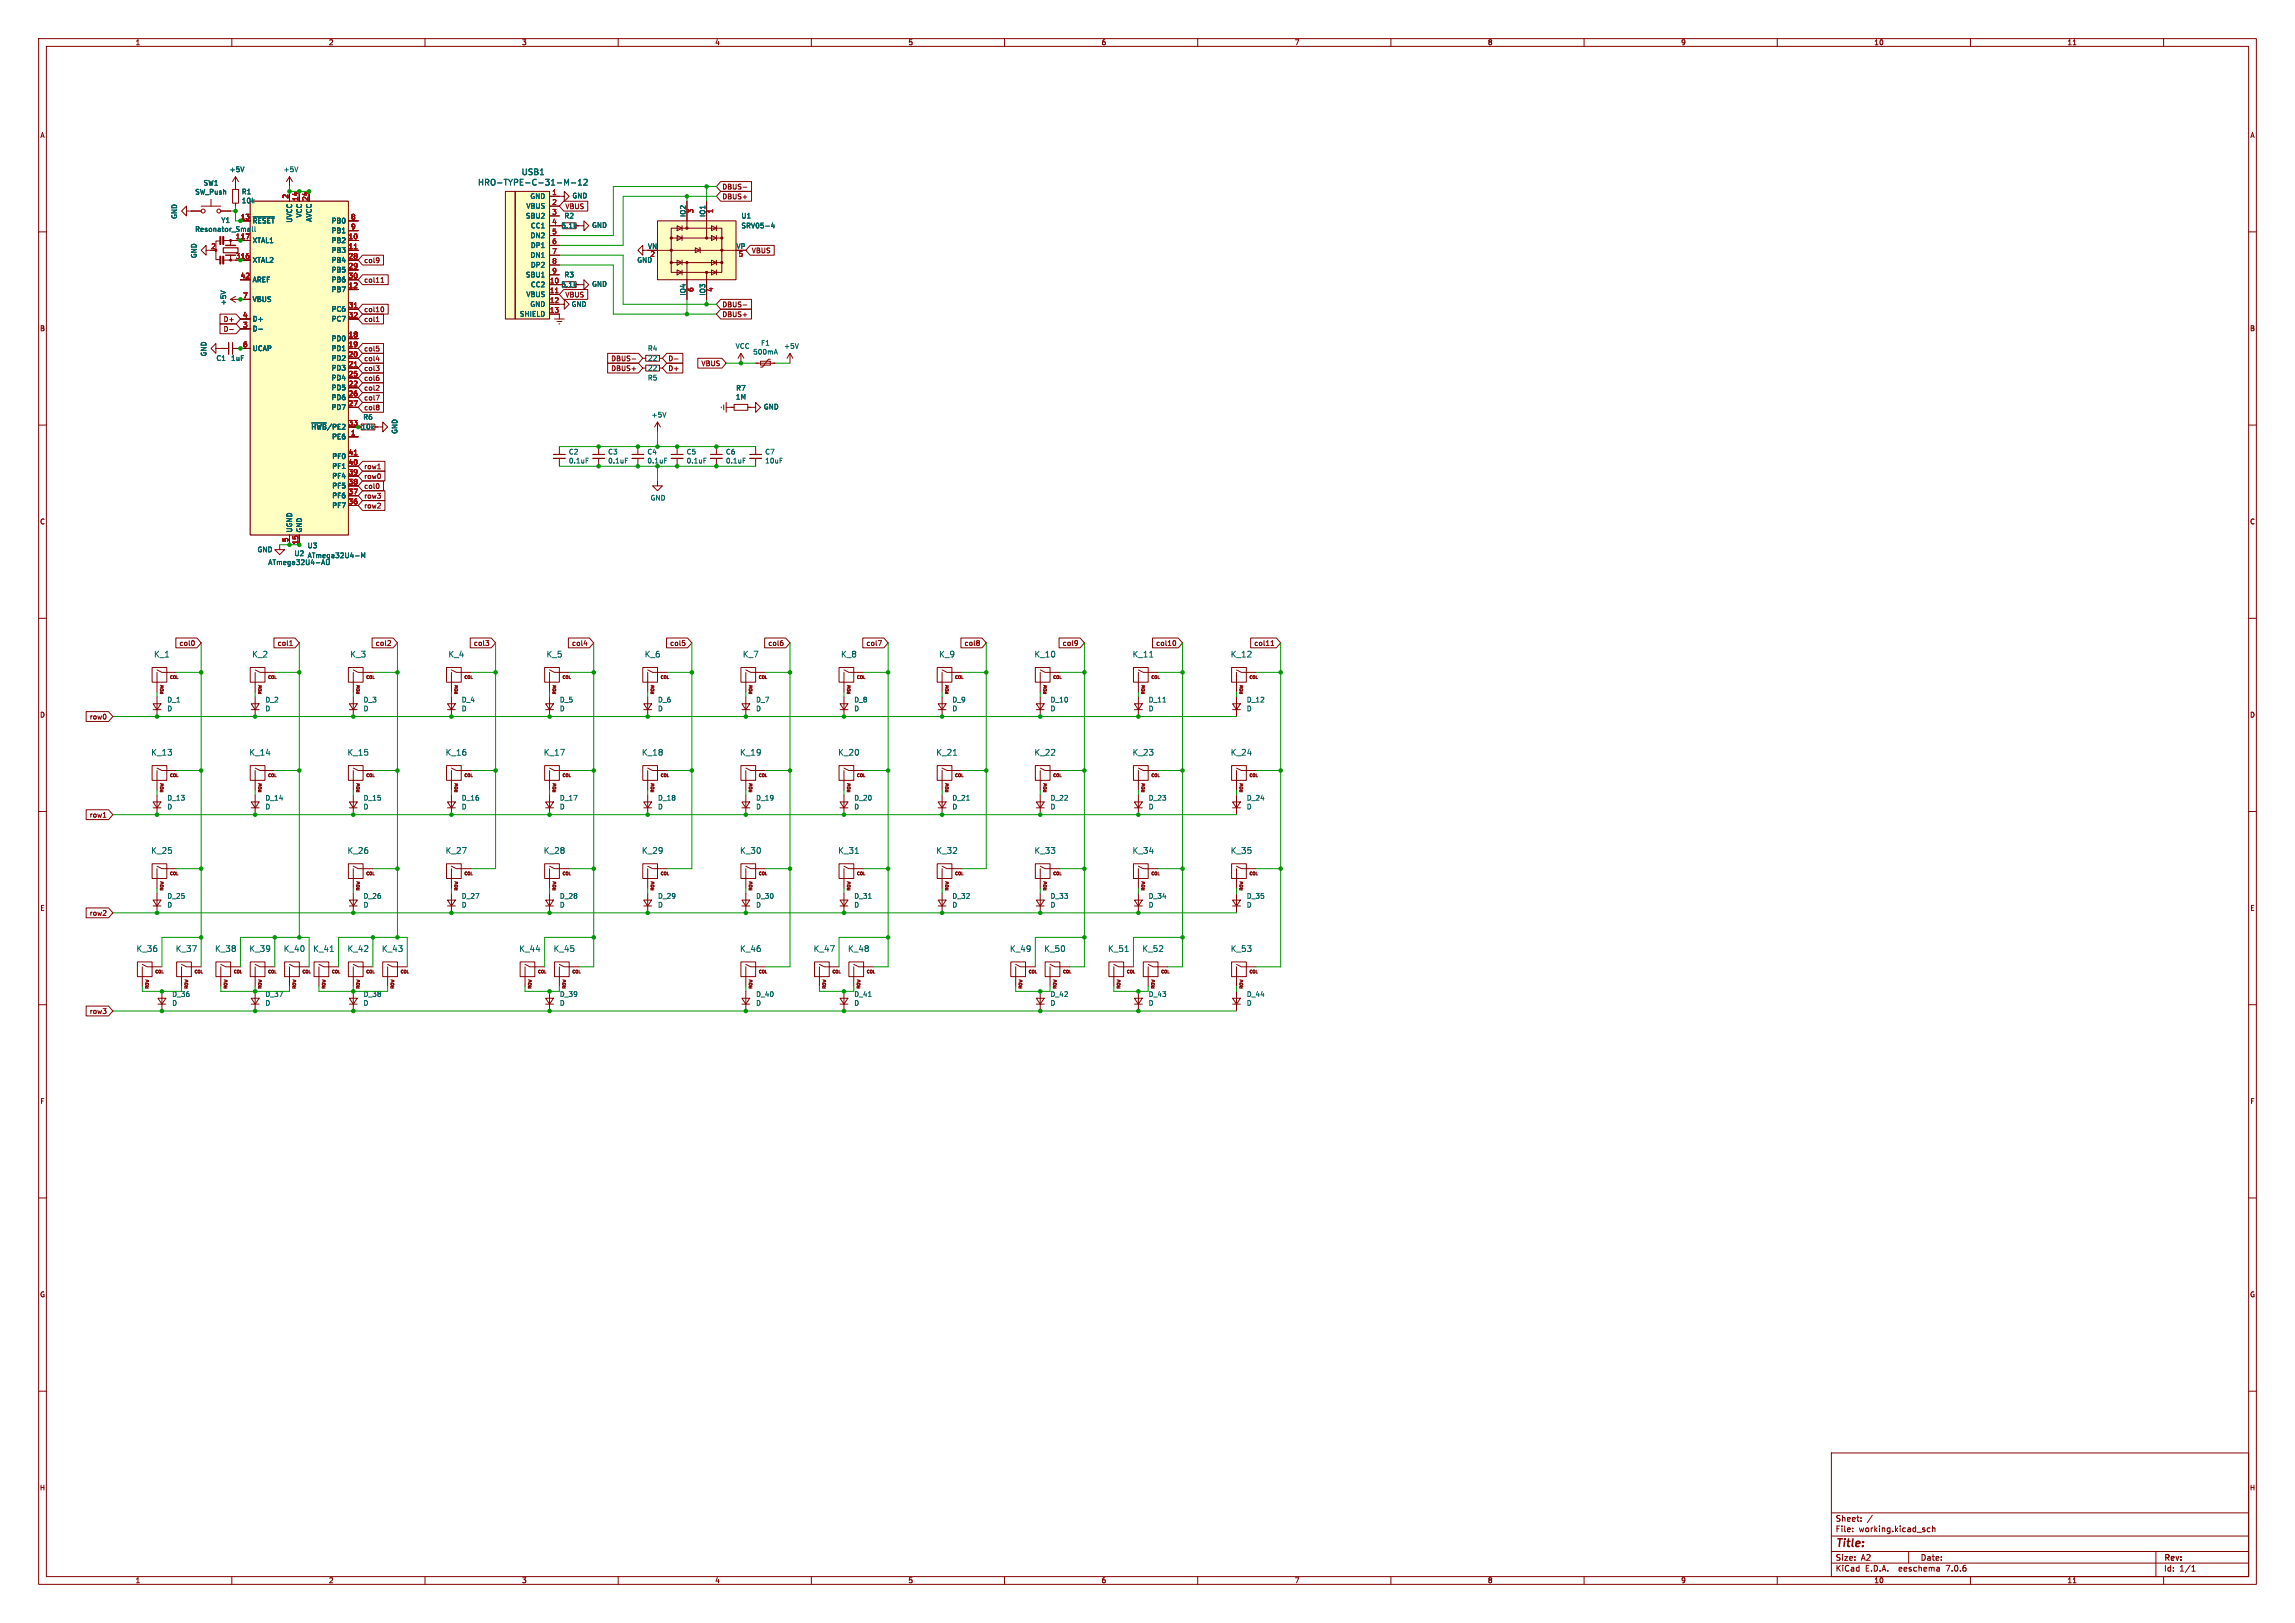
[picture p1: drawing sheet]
<svg xmlns="http://www.w3.org/2000/svg" width="594mm" height="420mm" viewBox="0 0 594 420" stroke-linecap="round" stroke-linejoin="round" font-family="sans-serif">
<defs><g id="words">
<text font-size="2.8" fill="#840000" x="475" y="400.9">Title:</text>
<g font-size="2.1" fill="#006464">
<text x="134.9" y="45.5">USB1</text>
<text x="123.6" y="48.2">HRO-TYPE-C-31-M-12</text>
<text x="39.8" y="170.3">K_1</text>
<text x="65.2" y="170.3">K_2</text>
<text x="90.6" y="170.3">K_3</text>
<text x="116" y="170.3">K_4</text>
<text x="141.4" y="170.3">K_5</text>
<text x="166.8" y="170.3">K_6</text>
<text x="192.2" y="170.3">K_7</text>
<text x="217.6" y="170.3">K_8</text>
<text x="243" y="170.3">K_9</text>
<text x="267.6" y="170.3">K_10</text>
<text x="293" y="170.3">K_11</text>
<text x="318.4" y="170.3">K_12</text>
<text x="39" y="195.7">K_13</text>
<text x="64.4" y="195.7">K_14</text>
<text x="89.8" y="195.7">K_15</text>
<text x="115.2" y="195.7">K_16</text>
<text x="140.6" y="195.7">K_17</text>
<text x="166" y="195.7">K_18</text>
<text x="191.4" y="195.7">K_19</text>
<text x="216.8" y="195.7">K_20</text>
<text x="242.2" y="195.7">K_21</text>
<text x="267.6" y="195.7">K_22</text>
<text x="293" y="195.7">K_23</text>
<text x="318.4" y="195.7">K_24</text>
<text x="39" y="221.1">K_25</text>
<text x="89.8" y="221.1">K_26</text>
<text x="115.2" y="221.1">K_27</text>
<text x="140.6" y="221.1">K_28</text>
<text x="166" y="221.1">K_29</text>
<text x="191.4" y="221.1">K_30</text>
<text x="216.8" y="221.1">K_31</text>
<text x="242.2" y="221.1">K_32</text>
<text x="267.6" y="221.1">K_33</text>
<text x="293" y="221.1">K_34</text>
<text x="318.4" y="221.1">K_35</text>
<text x="35.2" y="246.5">K_36</text>
<text x="45.4" y="246.5">K_37</text>
<text x="55.5" y="246.5">K_38</text>
<text x="64.4" y="246.5">K_39</text>
<text x="73.3" y="246.5">K_40</text>
<text x="80.9" y="246.5">K_41</text>
<text x="89.8" y="246.5">K_42</text>
<text x="98.7" y="246.5">K_43</text>
<text x="134.3" y="246.5">K_44</text>
<text x="143.2" y="246.5">K_45</text>
<text x="191.4" y="246.5">K_46</text>
<text x="210.5" y="246.5">K_47</text>
<text x="219.4" y="246.5">K_48</text>
<text x="261.3" y="246.5">K_49</text>
<text x="270.2" y="246.5">K_50</text>
<text x="286.7" y="246.5">K_51</text>
<text x="295.6" y="246.5">K_52</text>
<text x="318.4" y="246.5">K_53</text>
</g>
<g font-size="2.1" fill="#840000">
<text x="475" y="394">Sheet:</text>
<text x="475" y="396.7">File:</text>
<text x="481.1" y="396.7">working.kicad_sch</text>
<text x="475" y="406.9">KiCad</text>
<text x="475" y="404.1">Size:</text>
<text x="481.7" y="404.1">A2</text>
<text x="482.7" y="406.9">E.D.A.</text>
<text x="491.6" y="406.9">eeschema</text>
<text x="497" y="404.1">Date:</text>
<text x="504" y="406.9">7.0.6</text>
<text x="560" y="404.3">Rev:</text>
<text x="560" y="406.9">Id:</text>
<text x="564.1" y="406.9">1/1</text>
</g>
<g font-size="1.8" fill="#840000">
<text x="35" y="11.9">1</text>
<text x="85" y="11.9">2</text>
<text x="135" y="11.9">3</text>
<text x="185" y="11.9">4</text>
<text x="235" y="11.9">5</text>
<text x="285" y="11.9">6</text>
<text x="335" y="11.9">7</text>
<text x="385" y="11.9">8</text>
<text x="435" y="11.9">9</text>
<text x="485" y="11.9">10</text>
<text x="535" y="11.9">11</text>
<text x="10.3" y="35.9">A</text>
<text x="582.3" y="35.9">A</text>
<text x="186.8" y="49.2">DBUS-</text>
<text x="186.8" y="51.8">DBUS+</text>
<text x="145.2" y="59.3">5.1k</text>
<text x="146.2" y="54.3">VBUS</text>
<text x="194.5" y="65.7">VBUS</text>
<text x="94.1" y="68.3">col9</text>
<text x="94.1" y="73.3">col11</text>
<text x="145.2" y="74.5">5.1k</text>
<text x="146.2" y="77.2">VBUS</text>
<text x="57.8" y="83.5">D+</text>
<text x="94.1" y="83.5">col1</text>
<text x="94.1" y="81">col10</text>
<text x="186.8" y="82.2">DBUS+</text>
<text x="186.8" y="79.7">DBUS-</text>
<text x="10.3" y="85.9">B</text>
<text x="57.8" y="86">D-</text>
<text x="582.3" y="85.9">B</text>
<text x="94.1" y="91.1">col5</text>
<text x="94.1" y="93.7">col4</text>
<text x="158.1" y="93.7">DBUS-</text>
<text x="172.9" y="93.7">D-</text>
<text x="181.4" y="94.9">VBUS</text>
<text x="94.1" y="96.2">col3</text>
<text x="94.1" y="98.7">col6</text>
<text x="94.1" y="101.3">col2</text>
<text x="158.1" y="96.2">DBUS+</text>
<text x="172.9" y="96.2">D+</text>
<text x="94.1" y="106.4">col8</text>
<text x="94.1" y="103.8">col7</text>
<text x="94.1" y="124.1">row0</text>
<text x="94.1" y="121.6">row1</text>
<text x="94.1" y="131.8">row2</text>
<text x="94.1" y="129.2">row3</text>
<text x="94.1" y="126.7">col0</text>
<text x="10.3" y="135.9">C</text>
<text x="582.3" y="135.9">C</text>
<text x="46.3" y="167.3">col0</text>
<text x="71.7" y="167.3">col1</text>
<text x="97.1" y="167.3">col2</text>
<text x="122.5" y="167.3">col3</text>
<text x="147.9" y="167.3">col4</text>
<text x="173.3" y="167.3">col5</text>
<text x="198.7" y="167.3">col6</text>
<text x="224.1" y="167.3">col7</text>
<text x="249.5" y="167.3">col8</text>
<text x="274.9" y="167.3">col9</text>
<text x="299.1" y="167.3">col10</text>
<text x="324.5" y="167.3">col11</text>
<text x="10.3" y="185.9">D</text>
<text x="582.3" y="185.9">D</text>
<text x="23.1" y="186.4">row0</text>
<text x="23.1" y="211.8">row1</text>
<text x="10.3" y="235.9">E</text>
<text x="23.1" y="237.2">row2</text>
<text x="582.3" y="235.9">E</text>
<text x="23.1" y="262.6">row3</text>
<text x="10.3" y="285.9">F</text>
<text x="582.3" y="285.9">F</text>
<text x="10.3" y="335.9">G</text>
<text x="582.3" y="335.9">G</text>
<text x="10.2" y="385.9">H</text>
<text x="582.2" y="385.9">H</text>
<text x="35" y="409.9">1</text>
<text x="85" y="409.9">2</text>
<text x="135" y="409.9">3</text>
<text x="185" y="409.9">4</text>
<text x="235" y="409.9">5</text>
<text x="285" y="409.9">6</text>
<text x="335" y="409.9">7</text>
<text x="385" y="409.9">8</text>
<text x="435" y="409.9">9</text>
<text x="485" y="409.9">10</text>
<text x="535" y="409.9">11</text>
</g>
<g font-size="1.8" fill="#006464">
<text x="59.3" y="44.7">+5V</text>
<text x="73.3" y="44.7">+5V</text>
<text x="50.4" y="50.5">SW_Push</text>
<text x="52.6" y="48.2">SW1</text>
<text x="62.5" y="50.5">R1</text>
<text x="62.5" y="52.8">10k</text>
<text x="137.2" y="51.7">GND</text>
<text x="148" y="51.5">GND</text>
<text x="46" y="56.8" transform="rotate(-90 46 56.8)">GND</text>
<text x="57.2" y="57.9">Y1</text>
<text x="65.3" y="58">~{RESET}</text>
<text x="75.8" y="57.7" transform="rotate(-90 75.8 57.7)">UVCC</text>
<text x="78.3" y="56.4" transform="rotate(-90 78.3 56.4)">VCC</text>
<text x="80.9" y="57.5" transform="rotate(-90 80.9 57.5)">AVCC</text>
<text x="85.7" y="58">PB0</text>
<text x="136" y="56.7">SBU2</text>
<text x="136.1" y="54.2">VBUS</text>
<text x="137.3" y="59.3">CC1</text>
<text x="146" y="56.7">R2</text>
<text x="153.1" y="59.2">GND</text>
<text x="177.5" y="56.3" transform="rotate(-90 177.5 56.3)">IO2</text>
<text x="182.6" y="56.3" transform="rotate(-90 182.6 56.3)">IO1</text>
<text x="191.8" y="56.7">U1</text>
<text x="191.8" y="59.3">SRV05-4</text>
<text x="50.4" y="60.2">Resonator_Small</text>
<text x="65.3" y="63.1">XTAL1</text>
<text x="85.7" y="63.1">PB2</text>
<text x="85.7" y="65.6">PB3</text>
<text x="85.7" y="60.6">PB1</text>
<text x="137.2" y="61.8">DN2</text>
<text x="137.3" y="64.4">DP1</text>
<text x="167.6" y="64.5">VN</text>
<text x="190.5" y="64.5">VP</text>
<text x="51.1" y="66.9" transform="rotate(-90 51.1 66.9)">GND</text>
<text x="65.3" y="68.2">XTAL2</text>
<text x="85.7" y="68.2">PB4</text>
<text x="85.7" y="70.7">PB5</text>
<text x="136" y="72">SBU1</text>
<text x="137.2" y="66.9">DN1</text>
<text x="137.3" y="69.4">DP2</text>
<text x="146" y="72">R3</text>
<text x="164.8" y="68.2">GND</text>
<text x="168.2" y="66.8">2</text>
<text x="65.3" y="73.3">AREF</text>
<text x="85.7" y="75.8">PB7</text>
<text x="85.7" y="73.3">PB6</text>
<text x="136.1" y="77.1">VBUS</text>
<text x="137.3" y="74.5">CC2</text>
<text x="153.1" y="74.4">GND</text>
<text x="177.5" y="76.6" transform="rotate(-90 177.5 76.6)">IO4</text>
<text x="182.6" y="76.6" transform="rotate(-90 182.6 76.6)">IO3</text>
<text x="58.7" y="79.1" transform="rotate(-90 58.7 79.1)">+5V</text>
<text x="65.3" y="83.4">D+</text>
<text x="65.3" y="78.3">VBUS</text>
<text x="85.7" y="80.9">PC6</text>
<text x="85.7" y="83.4">PC7</text>
<text x="134.4" y="82.1">SHIELD</text>
<text x="137.2" y="79.6">GND</text>
<text x="147.8" y="79.6">GND</text>
<text x="65.3" y="86">D-</text>
<text x="85.7" y="88.5">PD0</text>
<text x="196.9" y="89.6">F1</text>
<text x="53.6" y="92.3" transform="rotate(-90 53.6 92.3)">GND</text>
<text x="55.9" y="93.6">C1</text>
<text x="59.7" y="93.6">1uF</text>
<text x="65.3" y="91">UCAP</text>
<text x="85.7" y="91">PD1</text>
<text x="85.7" y="93.6">PD2</text>
<text x="167.6" y="91">R4</text>
<text x="167.6" y="93.6">22</text>
<text x="190.3" y="90.4">VCC</text>
<text x="194.8" y="91.9">500mA</text>
<text x="202.8" y="90.4">+5V</text>
<text x="85.7" y="96.1">PD3</text>
<text x="85.7" y="101.2">PD5</text>
<text x="85.7" y="98.7">PD4</text>
<text x="167.6" y="98.7">R5</text>
<text x="167.6" y="96.1">22</text>
<text x="190.4" y="101.3">R7</text>
<text x="85.7" y="103.7">PD6</text>
<text x="85.7" y="106.3">PD7</text>
<text x="190.3" y="103.6">1M</text>
<text x="197.6" y="106.1">GND</text>
<text x="80.4" y="111.4">~{HWB}/PE2</text>
<text x="85.8" y="113.9">PE6</text>
<text x="93.4" y="111.4">10k</text>
<text x="93.9" y="108.8">R6</text>
<text x="103" y="112.4" transform="rotate(-90 103 112.4)">GND</text>
<text x="168.5" y="108.2">+5V</text>
<text x="85.9" y="119">PF0</text>
<text x="147.1" y="117.8">C2</text>
<text x="157.3" y="117.8">C3</text>
<text x="167.4" y="117.8">C4</text>
<text x="177.6" y="117.8">C5</text>
<text x="187.8" y="117.8">C6</text>
<text x="197.9" y="117.8">C7</text>
<text x="85.9" y="124.1">PF4</text>
<text x="85.9" y="121.5">PF1</text>
<text x="147.1" y="120.1">0.1uF</text>
<text x="157.3" y="120.1">0.1uF</text>
<text x="167.4" y="120.1">0.1uF</text>
<text x="177.6" y="120.1">0.1uF</text>
<text x="187.8" y="120.1">0.1uF</text>
<text x="197.9" y="120.1">10uF</text>
<text x="85.9" y="131.7">PF7</text>
<text x="85.9" y="129.1">PF6</text>
<text x="85.9" y="126.6">PF5</text>
<text x="168.3" y="129.7">GND</text>
<text x="75.8" y="137.9" transform="rotate(-90 75.8 137.9)">UGND</text>
<text x="78.3" y="137.9" transform="rotate(-90 78.3 137.9)">GND</text>
<text x="66.5" y="143.1">GND</text>
<text x="79.5" y="142.1">U3</text>
<text x="69.3" y="146.4">ATmega32U4-AU</text>
<text x="76.1" y="144.1">U2</text>
<text x="79.5" y="144.6">ATmega32U4-M</text>
<text x="43.2" y="182">D_1</text>
<text x="43.2" y="184.3">D</text>
<text x="68.6" y="182">D_2</text>
<text x="68.6" y="184.3">D</text>
<text x="94" y="182">D_3</text>
<text x="94" y="184.3">D</text>
<text x="119.4" y="182">D_4</text>
<text x="119.4" y="184.3">D</text>
<text x="144.8" y="182">D_5</text>
<text x="144.8" y="184.3">D</text>
<text x="170.2" y="182">D_6</text>
<text x="170.2" y="184.3">D</text>
<text x="195.6" y="182">D_7</text>
<text x="195.6" y="184.3">D</text>
<text x="221" y="182">D_8</text>
<text x="221" y="184.3">D</text>
<text x="246.4" y="182">D_9</text>
<text x="246.4" y="184.3">D</text>
<text x="271.8" y="182">D_10</text>
<text x="271.8" y="184.3">D</text>
<text x="297.2" y="182">D_11</text>
<text x="297.2" y="184.3">D</text>
<text x="322.6" y="182">D_12</text>
<text x="322.6" y="184.3">D</text>
<text x="43.2" y="207.4">D_13</text>
<text x="43.2" y="209.7">D</text>
<text x="68.6" y="207.4">D_14</text>
<text x="68.6" y="209.7">D</text>
<text x="94" y="207.4">D_15</text>
<text x="94" y="209.7">D</text>
<text x="119.4" y="207.4">D_16</text>
<text x="119.4" y="209.7">D</text>
<text x="144.8" y="207.4">D_17</text>
<text x="144.8" y="209.7">D</text>
<text x="170.2" y="207.4">D_18</text>
<text x="170.2" y="209.7">D</text>
<text x="195.6" y="207.4">D_19</text>
<text x="195.6" y="209.7">D</text>
<text x="221" y="207.4">D_20</text>
<text x="221" y="209.7">D</text>
<text x="246.4" y="207.4">D_21</text>
<text x="246.4" y="209.7">D</text>
<text x="271.8" y="207.4">D_22</text>
<text x="271.8" y="209.7">D</text>
<text x="297.2" y="207.4">D_23</text>
<text x="297.2" y="209.7">D</text>
<text x="322.6" y="207.4">D_24</text>
<text x="322.6" y="209.7">D</text>
<text x="43.2" y="232.8">D_25</text>
<text x="94" y="232.8">D_26</text>
<text x="119.4" y="232.8">D_27</text>
<text x="144.8" y="232.8">D_28</text>
<text x="170.2" y="232.8">D_29</text>
<text x="195.6" y="232.8">D_30</text>
<text x="221" y="232.8">D_31</text>
<text x="246.4" y="232.8">D_32</text>
<text x="271.8" y="232.8">D_33</text>
<text x="297.2" y="232.8">D_34</text>
<text x="322.6" y="232.8">D_35</text>
<text x="43.2" y="235.1">D</text>
<text x="94" y="235.1">D</text>
<text x="119.4" y="235.1">D</text>
<text x="144.8" y="235.1">D</text>
<text x="170.2" y="235.1">D</text>
<text x="195.6" y="235.1">D</text>
<text x="221" y="235.1">D</text>
<text x="246.4" y="235.1">D</text>
<text x="271.8" y="235.1">D</text>
<text x="297.2" y="235.1">D</text>
<text x="322.6" y="235.1">D</text>
<text x="44.5" y="258.2">D_36</text>
<text x="44.5" y="260.5">D</text>
<text x="68.6" y="258.2">D_37</text>
<text x="68.6" y="260.5">D</text>
<text x="94" y="258.2">D_38</text>
<text x="94" y="260.5">D</text>
<text x="144.8" y="258.2">D_39</text>
<text x="144.8" y="260.5">D</text>
<text x="195.6" y="258.2">D_40</text>
<text x="195.6" y="260.5">D</text>
<text x="221" y="258.2">D_41</text>
<text x="221" y="260.5">D</text>
<text x="271.8" y="258.2">D_42</text>
<text x="271.8" y="260.5">D</text>
<text x="297.2" y="258.2">D_43</text>
<text x="297.2" y="260.5">D</text>
<text x="322.6" y="258.2">D_44</text>
<text x="322.6" y="260.5">D</text>
</g>
<g font-size="1.8" fill="#a90000">
<text x="74.7" y="51.5" transform="rotate(-90 74.7 51.5)">2</text>
<text x="77.2" y="52.1" transform="rotate(-90 77.2 52.1)">14</text>
<text x="79.8" y="52.1" transform="rotate(-90 79.8 52.1)">24</text>
<text x="142.8" y="50.5">1</text>
<text x="142.8" y="53.1">2</text>
<text x="62.2" y="56.9">13</text>
<text x="90.7" y="56.9">8</text>
<text x="90.7" y="59.4">9</text>
<text x="142.8" y="55.6">3</text>
<text x="142.8" y="58.2">4</text>
<text x="179.8" y="55.3" transform="rotate(-90 179.8 55.3)">3</text>
<text x="184.9" y="55.3" transform="rotate(-90 184.9 55.3)">1</text>
<text x="54.5" y="64.5">2</text>
<text x="60.9" y="62">1</text>
<text x="62.2" y="62">17</text>
<text x="90.1" y="62">10</text>
<text x="90.1" y="64.5">11</text>
<text x="142.8" y="60.7">5</text>
<text x="142.8" y="63.2">6</text>
<text x="142.8" y="65.8">7</text>
<text x="60.9" y="67.1">3</text>
<text x="62.2" y="67.1">16</text>
<text x="90.1" y="67.1">28</text>
<text x="90.1" y="69.6">29</text>
<text x="142.8" y="68.3">8</text>
<text x="142.8" y="70.9">9</text>
<text x="191.1" y="66.8">5</text>
<text x="62.2" y="72.1">42</text>
<text x="62.8" y="77.2">7</text>
<text x="90.1" y="74.7">12</text>
<text x="90.1" y="72.1">30</text>
<text x="142.2" y="73.4">10</text>
<text x="142.2" y="75.9">11</text>
<text x="179.8" y="75.6" transform="rotate(-90 179.8 75.6)">6</text>
<text x="184.9" y="75.6" transform="rotate(-90 184.9 75.6)">4</text>
<text x="62.8" y="82.3">4</text>
<text x="90.1" y="79.8">31</text>
<text x="90.1" y="82.3">32</text>
<text x="142.2" y="78.5">12</text>
<text x="142.2" y="81">13</text>
<text x="62.8" y="84.8">3</text>
<text x="62.8" y="89.9">6</text>
<text x="90.1" y="87.4">18</text>
<text x="90.1" y="89.9">19</text>
<text x="90.1" y="92.5">20</text>
<text x="90.1" y="95">21</text>
<text x="90.1" y="100.1">22</text>
<text x="90.1" y="97.5">25</text>
<text x="90.1" y="102.6">26</text>
<text x="90.1" y="105.2">27</text>
<text x="90.1" y="110.2">33</text>
<text x="90.7" y="112.8">1</text>
<text x="90.1" y="117.9">41</text>
<text x="90.1" y="125.5">38</text>
<text x="90.1" y="122.9">39</text>
<text x="90.1" y="120.4">40</text>
<text x="90.1" y="130.6">36</text>
<text x="90.1" y="128">37</text>
<text x="74.7" y="140.4" transform="rotate(-90 74.7 140.4)">5</text>
<text x="77.2" y="141" transform="rotate(-90 77.2 141)">15</text>
</g>
<g font-size="1.1" fill="#840000">
<text x="42.5" y="179.8" transform="rotate(-90 42.5 179.8)">ROW</text>
<text x="43.8" y="175.9">COL</text>
<text x="67.9" y="179.8" transform="rotate(-90 67.9 179.8)">ROW</text>
<text x="69.2" y="175.9">COL</text>
<text x="93.3" y="179.8" transform="rotate(-90 93.3 179.8)">ROW</text>
<text x="94.6" y="175.9">COL</text>
<text x="118.7" y="179.8" transform="rotate(-90 118.7 179.8)">ROW</text>
<text x="120" y="175.9">COL</text>
<text x="144.1" y="179.8" transform="rotate(-90 144.1 179.8)">ROW</text>
<text x="145.4" y="175.9">COL</text>
<text x="169.5" y="179.8" transform="rotate(-90 169.5 179.8)">ROW</text>
<text x="170.8" y="175.9">COL</text>
<text x="194.9" y="179.8" transform="rotate(-90 194.9 179.8)">ROW</text>
<text x="196.2" y="175.9">COL</text>
<text x="220.3" y="179.8" transform="rotate(-90 220.3 179.8)">ROW</text>
<text x="221.6" y="175.9">COL</text>
<text x="245.7" y="179.8" transform="rotate(-90 245.7 179.8)">ROW</text>
<text x="247" y="175.9">COL</text>
<text x="271.1" y="179.8" transform="rotate(-90 271.1 179.8)">ROW</text>
<text x="272.4" y="175.9">COL</text>
<text x="296.5" y="179.8" transform="rotate(-90 296.5 179.8)">ROW</text>
<text x="297.8" y="175.9">COL</text>
<text x="321.9" y="179.8" transform="rotate(-90 321.9 179.8)">ROW</text>
<text x="323.2" y="175.9">COL</text>
<text x="43.8" y="201.3">COL</text>
<text x="69.2" y="201.3">COL</text>
<text x="94.6" y="201.3">COL</text>
<text x="120" y="201.3">COL</text>
<text x="145.4" y="201.3">COL</text>
<text x="170.8" y="201.3">COL</text>
<text x="196.2" y="201.3">COL</text>
<text x="221.6" y="201.3">COL</text>
<text x="247" y="201.3">COL</text>
<text x="272.4" y="201.3">COL</text>
<text x="297.8" y="201.3">COL</text>
<text x="323.2" y="201.3">COL</text>
<text x="42.5" y="205.2" transform="rotate(-90 42.5 205.2)">ROW</text>
<text x="67.9" y="205.2" transform="rotate(-90 67.9 205.2)">ROW</text>
<text x="93.3" y="205.2" transform="rotate(-90 93.3 205.2)">ROW</text>
<text x="118.7" y="205.2" transform="rotate(-90 118.7 205.2)">ROW</text>
<text x="144.1" y="205.2" transform="rotate(-90 144.1 205.2)">ROW</text>
<text x="169.5" y="205.2" transform="rotate(-90 169.5 205.2)">ROW</text>
<text x="194.9" y="205.2" transform="rotate(-90 194.9 205.2)">ROW</text>
<text x="220.3" y="205.2" transform="rotate(-90 220.3 205.2)">ROW</text>
<text x="245.7" y="205.2" transform="rotate(-90 245.7 205.2)">ROW</text>
<text x="271.1" y="205.2" transform="rotate(-90 271.1 205.2)">ROW</text>
<text x="296.5" y="205.2" transform="rotate(-90 296.5 205.2)">ROW</text>
<text x="321.9" y="205.2" transform="rotate(-90 321.9 205.2)">ROW</text>
<text x="43.8" y="226.7">COL</text>
<text x="94.6" y="226.7">COL</text>
<text x="120" y="226.7">COL</text>
<text x="145.4" y="226.7">COL</text>
<text x="170.8" y="226.7">COL</text>
<text x="196.2" y="226.7">COL</text>
<text x="221.6" y="226.7">COL</text>
<text x="247" y="226.7">COL</text>
<text x="272.4" y="226.7">COL</text>
<text x="297.8" y="226.7">COL</text>
<text x="323.2" y="226.7">COL</text>
<text x="42.5" y="230.6" transform="rotate(-90 42.5 230.6)">ROW</text>
<text x="93.3" y="230.6" transform="rotate(-90 93.3 230.6)">ROW</text>
<text x="118.7" y="230.6" transform="rotate(-90 118.7 230.6)">ROW</text>
<text x="144.1" y="230.6" transform="rotate(-90 144.1 230.6)">ROW</text>
<text x="169.5" y="230.6" transform="rotate(-90 169.5 230.6)">ROW</text>
<text x="194.9" y="230.6" transform="rotate(-90 194.9 230.6)">ROW</text>
<text x="220.3" y="230.6" transform="rotate(-90 220.3 230.6)">ROW</text>
<text x="245.7" y="230.6" transform="rotate(-90 245.7 230.6)">ROW</text>
<text x="271.1" y="230.6" transform="rotate(-90 271.1 230.6)">ROW</text>
<text x="296.5" y="230.6" transform="rotate(-90 296.5 230.6)">ROW</text>
<text x="321.9" y="230.6" transform="rotate(-90 321.9 230.6)">ROW</text>
<text x="38.7" y="256" transform="rotate(-90 38.7 256)">ROW</text>
<text x="40" y="252.1">COL</text>
<text x="48.9" y="256" transform="rotate(-90 48.9 256)">ROW</text>
<text x="50.2" y="252.1">COL</text>
<text x="59" y="256" transform="rotate(-90 59 256)">ROW</text>
<text x="60.4" y="252.1">COL</text>
<text x="67.9" y="256" transform="rotate(-90 67.9 256)">ROW</text>
<text x="69.2" y="252.1">COL</text>
<text x="76.8" y="256" transform="rotate(-90 76.8 256)">ROW</text>
<text x="78.1" y="252.1">COL</text>
<text x="84.4" y="256" transform="rotate(-90 84.4 256)">ROW</text>
<text x="85.8" y="252.1">COL</text>
<text x="93.3" y="256" transform="rotate(-90 93.3 256)">ROW</text>
<text x="94.6" y="252.1">COL</text>
<text x="102.2" y="256" transform="rotate(-90 102.2 256)">ROW</text>
<text x="103.5" y="252.1">COL</text>
<text x="137.8" y="256" transform="rotate(-90 137.8 256)">ROW</text>
<text x="139.1" y="252.1">COL</text>
<text x="146.7" y="256" transform="rotate(-90 146.7 256)">ROW</text>
<text x="148" y="252.1">COL</text>
<text x="194.9" y="256" transform="rotate(-90 194.9 256)">ROW</text>
<text x="196.2" y="252.1">COL</text>
<text x="214" y="256" transform="rotate(-90 214 256)">ROW</text>
<text x="215.3" y="252.1">COL</text>
<text x="222.9" y="256" transform="rotate(-90 222.9 256)">ROW</text>
<text x="224.2" y="252.1">COL</text>
<text x="264.8" y="256" transform="rotate(-90 264.8 256)">ROW</text>
<text x="266.1" y="252.1">COL</text>
<text x="273.7" y="256" transform="rotate(-90 273.7 256)">ROW</text>
<text x="275" y="252.1">COL</text>
<text x="290.2" y="256" transform="rotate(-90 290.2 256)">ROW</text>
<text x="291.5" y="252.1">COL</text>
<text x="299.1" y="256" transform="rotate(-90 299.1 256)">ROW</text>
<text x="300.4" y="252.1">COL</text>
<text x="321.9" y="256" transform="rotate(-90 321.9 256)">ROW</text>
<text x="323.2" y="252.1">COL</text>
</g>
</g></defs>
<g fill="none" stroke="#840000" stroke-width=".26">
<path d="M10 10h574v400h-574zM12 12h570v396h-570zM60 10v2M110 10v2M160 10v2M210 10v2M260 10v2M310 10v2M360 10v2M410 10v2M460 10v2M510 10v2"/>
<path d="M536.6 11.6h.7M560 10v2M10 60h2M48.3 54.6v-1.3l-1.3 1.3 1.3 1.3v-1.3h3.8M52.1 53.3h5M54.6 51.6v1.7M57.1 54.6h2.6M60.2 49h1.5v3.6h-1.5zM61 45.7l-.8 1.3M61 45.7v3.3M61 52.6v.7M61 45.7l.7 1.3"/>
<path d="M62.2 57.2h2.6M64.8 52.1h25.4v86.3h-25.4zM74.9 45.7v2.6M74.9 49.5v2.6M74.9 45.7l-.7 1.3M74.9 45.7l.8 1.3M77.5 49.5v2.6M80 49.5v2.6M90.2 57.2h2.5M90.2 59.7h2.5M130.8 49.5h2.5v33.1h-2.5zM133.3 49.5h8.9v33.1h-8.9z"/>
<path d="M142.2 50.8h3.8v-1.3l1.3 1.3-1.3 1.3v-1.3M142.2 58.4h2.6M142.2 53.3h2.6M142.2 55.9h2.6M145.5 57.7h3.6v1.5h-3.6zM145.9 52.1h6.2v2.5h-6.2l-1.1-1.3zM149.1 58.4h2v-1.2l1.3 1.2-1.3 1.3v-1.3M170.2 57.2h20.3v15.2h-20.3zM173.7 59.1h13.1v11.4h-13.1zM175.3 58.4l1.2 .7-1.2 .6zM176.5 58.4v1.3M177.8 52.1v7"/>
<path d="M182.9 52.1v9.5M184.1 58.4l1.3 .7-1.3 .6zM185.4 58.4v1.3M186.5 47h8v2.5h-8l-1.1-1.2zM186.5 49.5h8v2.6h-8l-1.1-1.3zM192.3 48.4h1M582 60h2M53.3 64.8v-1.3l-1.2 1.3 1.2 1.2v-1.2h1.3M57 62.4h-1.1v4.8h1M57.9 62.2h6.9M57.9 67.3h3.1M59.7 62.2v1.2"/>
<path d="M59.7 66v1.3M59.7 77.5l1.3 .7M59.7 77.5h5.1M61 76.7l-1.3 .8M62.2 67.3h2.6M62.2 72.4h2.6M90.2 62.2h2.5M90.2 67.3h2.5M90.2 64.8h2.5M90.2 74.9h2.5M90.2 69.9h2.5M90.2 72.4h2.5"/>
<path d="M93.8 78.7h6.7v2.6h-6.7l-1.1-1.3zM93.8 71.1h6.7v2.6h-6.7l-1.1-1.3zM93.8 66h5.5v2.6h-5.5l-1.1-1.3zM97.9 66.7l.2 .3-.2 .9M98.1 67.3l-.2 .2M98.6 73.1h.7M98.6 72.2l.4-.4v1.3M98.9 79.4a.68 .68 0 0 1 .4 .6 .68 .68 0 0 1-.4 .7M142.2 78.7h3.8v-1.2l1.3 1.2-1.3 1.3v-1.3M142.2 73.7h2.6M142.2 76.2h2.6M142.2 61h2.6"/>
<path d="M142.2 63.5h2.6M142.2 66h2.6M142.2 68.6h2.6M142.2 71.1h2.6M145.5 72.9h3.6v1.5h-3.6zM145.9 74.9h6.2v2.6h-6.2l-1.1-1.3zM149.1 73.7h2v-1.3l1.3 1.3-1.3 1.2v-1.2M166.4 64.8v-1.3l-1.3 1.3 1.3 1.2v-1.2h1.2M170.2 64.8h20.3M173.7 61.6h13.1M173.7 67.9h13.1M175.3 61l1.2 .6-1.2 .6z"/>
<path d="M175.3 67.3l1.2 .6-1.2 .7zM175.3 69.9l1.2 .6-1.2 .6zM176.5 61v1.2M176.5 67.3v1.3M176.5 69.9v1.2M177.8 67.9v9.6M180 64.1l1.2 .7-1.2 .6zM181 64.1h.2v1.3M182.9 70.5v7M184.1 61l1.3 .6-1.3 .6zM184.1 67.3l1.3 .6-1.3 .7zM184.1 69.9l1.3 .6-1.3 .6z"/>
<path d="M185.4 61v1.2M185.4 67.3v1.3M185.4 69.9v1.2M186.5 77.5h8v2.5h-8l-1.1-1.3zM192.3 78.9h1M194.2 63.5h6.2v2.5h-6.2l-1.2-1.2zM55.9 90.2v-1.3l-1.3 1.3 1.3 1.2v-1.2h3.3M56.9 81.3h4.2l1.1 1.3-1.1 1.2h-4.2zM56.9 83.8h4.2l1.1 1.3-1.1 1.3h-4.2zM59.4 85.3h1M60.2 90.2h4.6M62.2 82.6h2.6"/>
<path d="M62.2 85.1h2.6M90.2 95.3h2.5M90.2 92.7h2.5M90.2 82.6h2.5M90.2 90.2h2.5M90.2 87.6h2.5M90.2 97.8h2.5M90.2 80h2.5M93.8 81.3h5.5v2.5h-5.5l-1.1-1.2zM93.8 88.9h5.5v2.5h-5.5l-1.1-1.2zM93.8 91.4h5.5v2.6h-5.5l-1.1-1.3zM93.8 94h5.5v2.5h-5.5l-1.1-1.2z"/>
<path d="M93.8 96.5h5.5v2.6h-5.5l-1.1-1.3zM93.8 99.1h5.5v2.5h-5.5l-1.1-1.3zM97.3 94.7h.8l-.4 .4M97.4 83.2h.7M97.4 93h.8M97.4 89.6h.6M97.6 82.1l.1-.1v1.2M97.7 97.2h.3M97.9 90.1l.2 .2-.2 .5M97.9 95.1l.2 .3-.2 .5M97.9 97.7l.2 .2-.2 .6M97.9 99.7l.2 .3-.1 .3-.7 .7h.8"/>
<path d="M98 92.5v.9M142.2 81.3h2.6v1.3M143.5 82.6h2.5M144.1 83.2h1.3M144.7 83.8h.2M157.3 94h8l1.1 1.3-1.1 1.2h-8zM157.3 91.4h8l1.1 1.3-1.1 1.3h-8zM163.6 92.9h.9M166.4 95.3h.7M166.4 92.7h.7M167.1 94.5h3.6v1.5h-3.6zM167.1 91.9h3.6v1.6h-3.6z"/>
<path d="M170.7 95.3h.7M170.7 92.7h.7M172.6 94h4.1v2.5h-4.1l-1.2-1.2zM172.6 91.4h4.1v2.6h-4.1l-1.2-1.3zM174.6 92.9h.9M180.6 92.7h6.2l1.2 1.3-1.2 1.3h-6.2zM186.5 80h8v2.6h-8l-1.1-1.3zM191.8 91.4l-.8 1.3M191.8 91.4v2.6M191.8 91.4l.7 1.3M195.6 94h5.1M196.8 93.5h2.6v1h-2.6z"/>
<path d="M199.4 93h-.5l-1.5 2h-.6M204.5 91.4l-.8 1.3M204.5 91.4v2.6M204.5 91.4l.7 1.3M10 110h2M90.2 105.4h2.5M90.2 113h2.5M90.2 100.3h2.5M90.2 102.9h2.5M90.2 110.5h3.3M90.2 118.1h2.5M93.5 109.7h3.5v1.6h-3.5z"/>
<path d="M93.8 119.4h5.8v2.5h-5.8l-1.1-1.2zM93.8 104.1h5.5v2.6h-5.5l-1.1-1.3zM93.8 101.6h5.5v2.5h-5.5l-1.1-1.2zM97 110.5h2.1v-1.3l1.2 1.3-1.2 1.3v-1.3M97.3 102.3h.9l-.6 1.2M97.9 104.8l.2 .3M98.1 105.1h.1M98.1 105.1l-.2 .3 .2 .4-.2 .3M144.8 115.6v2M144.8 118.6v2.1M154.9 115.6v2M154.9 118.6v2.1"/>
<path d="M165.1 115.6v2M165.1 118.6v2.1M170.2 109.2l-.8 1.3M170.2 109.2v2.6M170.2 109.2l.7 1.3M175.3 115.6v2M175.3 118.6v2.1M185.4 115.6v2M185.4 118.6v2.1M186.7 105.3v.2M187.3 104.8v1.2M188 105.4h2"/>
<path d="M188 104.1v2.6M190 104.6h3.5v1.6h-3.5zM193.5 105.4h2.1v-1.3l1.2 1.3-1.2 1.3v-1.3M195.6 115.6v2M195.6 118.6v2.1M582 110h2M74.9 138.4v2.6M77.5 138.4v2.6M90.2 130.8h2.5M90.2 128.3h2.5M90.2 125.7h2.5M90.2 123.2h2.5"/>
<path d="M90.2 120.7h2.5M93.8 129.5h5.8v2.6h-5.8l-1.1-1.3zM93.8 121.9h5.8v2.6h-5.8l-1.1-1.3zM93.8 127h5.8v2.5h-5.8l-1.1-1.2zM93.8 124.5h5.5v2.5h-5.5l-1.1-1.3zM97.7 121.3h.8M97.9 125.2l.2 .4-.2 .7M170.2 124.5v1.2h1.2l-1.2 1.3-1.3-1.3h1.3M10 160h2M72.4 141v1.2h1.3l-1.3 1.3-1.3-1.3h1.3M582 160h2M39.4 172.7h3.8v3.8h-3.8z"/>
<path d="M40.6 173.4l1.3 .6h3.8M40.6 174v5.1M45.5 165.1h5.5l1.1 1.3-1.1 1.2h-5.5zM50.1 165.8l.2 .5-.2 .7M64.8 172.7h3.8v3.8h-3.8zM66 173.4l1.3 .6h3.8M66 174v5.1M70.9 165.1h5.5l1.1 1.3-1.1 1.2h-5.5zM75 167h.7M75.2 166l.1-.2v1.2M90.2 172.7h3.8v3.8h-3.8zM91.4 173.4l1.3 .6h3.8"/>
<path d="M91.4 174v5.1M96.3 165.1h5.5l1.1 1.3-1.1 1.2h-5.5zM100.9 165.8l.2 .2-.1 .3-.7 .7h.8M115.6 172.7h3.8v3.8h-3.8zM116.8 173.4l1.3 .6h3.8M116.8 174v5.1M121.7 165.1h5.5l1.1 1.3-1.1 1.2h-5.5zM125.7 165.8h.8l-.4 .5M126.3 166.3l.2 .2-.2 .5M141 172.7h3.8v3.8h-3.8zM142.2 173.4l1.3 .6h3.8M142.2 174v5.1"/>
<path d="M147.1 165.1h5.5l1.1 1.3-1.1 1.2h-5.5zM151.2 166.6h.8M151.8 166.2v.8M166.4 172.7h3.8v3.8h-3.8zM167.6 173.4l1.3 .6h3.8M167.6 174v5.1M172.5 165.1h5.5l1.1 1.3-1.1 1.2h-5.5zM176.6 165.8h.6M177.1 166.3l.2 .2-.2 .5M191.8 172.7h3.8v3.8h-3.8zM193 173.4l1.3 .6h3.8M193 174v5.1"/>
<path d="M197.9 165.1h5.5l1.1 1.3-1.1 1.2h-5.5zM202.3 165.8h.3M202.5 166.3l.2 .2-.2 .5M217.2 172.7h3.8v3.8h-3.8zM218.4 173.4l1.3 .6h3.8M218.4 174v5.1M223.3 165.1h5.5l1.1 1.3-1.1 1.2h-5.5zM227.3 165.8h.9l-.6 1.2M242.6 172.7h3.8v3.8h-3.8zM243.8 173.4l1.3 .6h3.8M243.8 174v5.1M248.7 165.1h5.5l1.1 1.3-1.1 1.2h-5.5z"/>
<path d="M253.3 165.8l.2 .2-.2 .3 .2 .5-.2 .2M268 172.7h3.8v3.8h-3.8zM269.2 173.4l1.3 .6h3.8M269.2 174v5.1M274.1 165.1h5.5l1.1 1.3-1.1 1.2h-5.5zM278.7 165.8l.2 .2-.2 1M278.9 166.3l-.2 .3M293.4 172.7h3.8v3.8h-3.8zM294.6 173.4l1.3 .6h3.8M294.6 174v5.1M298.3 165.1h6.7l1.1 1.3-1.1 1.2h-6.7zM303.9 165.8a.68 .68 0 0 1 .4 .6 .68 .68 0 0 1-.4 .6"/>
<path d="M318.8 172.7h3.8v3.8h-3.8zM320 173.4l1.3 .6h3.8M320 174v5.1M323.7 165.1h6.7l1.1 1.3-1.1 1.2h-6.7zM329 167h.7M329 166.1l.3-.3v1.2M22.3 184.1h5.8l1.1 1.3-1.1 1.3h-5.8zM39.4 198.1h3.8v3.8h-3.8zM39.6 182.1h2.1l-1.1 1.5zM39.6 183.6h2.1M40.6 198.8l1.3 .6h3.8M40.6 180.3v5.1"/>
<path d="M40.6 199.4v5.1M64.8 198.1h3.8v3.8h-3.8zM65 182.1h2.1l-1.1 1.5zM65 183.6h2.1M66 198.8l1.3 .6h3.8M66 180.3v5.1M66 199.4v5.1M90.2 198.1h3.8v3.8h-3.8zM90.4 182.1h2.1l-1.1 1.5zM90.4 183.6h2.1M91.4 198.8l1.3 .6h3.8M91.4 180.3v5.1"/>
<path d="M91.4 199.4v5.1M115.6 198.1h3.8v3.8h-3.8zM115.8 182.1h2.1l-1.1 1.5zM115.8 183.6h2.1M116.8 198.8l1.3 .6h3.8M116.8 180.3v5.1M116.8 199.4v5.1M141 198.1h3.8v3.8h-3.8zM141.2 182.1h2.1l-1.1 1.5zM141.2 183.6h2.1M142.2 198.8l1.3 .6h3.8M142.2 180.3v5.1"/>
<path d="M142.2 199.4v5.1M166.4 198.1h3.8v3.8h-3.8zM166.6 182.1h2.1l-1.1 1.5zM166.6 183.6h2.1M167.6 198.8l1.3 .6h3.8M167.6 180.3v5.1M167.6 199.4v5.1M191.8 198.1h3.8v3.8h-3.8zM192 182.1h2.1l-1.1 1.5zM192 183.6h2.1M193 198.8l1.3 .6h3.8M193 180.3v5.1"/>
<path d="M193 199.4v5.1M217.2 198.1h3.8v3.8h-3.8zM217.4 182.1h2.1l-1.1 1.5zM217.4 183.6h2.1M218.4 198.8l1.3 .6h3.8M218.4 180.3v5.1M218.4 199.4v5.1M242.6 198.1h3.8v3.8h-3.8zM242.8 182.1h2.1l-1.1 1.5zM242.8 183.6h2.1M243.8 198.8l1.3 .6h3.8M243.8 180.3v5.1"/>
<path d="M243.8 199.4v5.1M268 198.1h3.8v3.8h-3.8zM268.2 182.1h2.1l-1.1 1.5zM268.2 183.6h2.1M269.2 198.8l1.3 .6h3.8M269.2 180.3v5.1M269.2 199.4v5.1M293.4 198.1h3.8v3.8h-3.8zM293.6 182.1h2.1l-1.1 1.5zM293.6 183.6h2.1M294.6 198.8l1.3 .6h3.8M294.6 180.3v5.1"/>
<path d="M294.6 199.4v5.1M318.8 198.1h3.8v3.8h-3.8zM319 182.1h2.1l-1.1 1.5zM319 183.6h2.1M320 198.8l1.3 .6h3.8M320 180.3v5.1M320 199.4v5.1M10 210h2M22.3 209.5h5.8l1.1 1.3-1.1 1.3h-5.8zM26.7 211.5h.7M39.6 207.5h2.1l-1.1 1.5zM39.6 209h2.1"/>
<path d="M40.6 205.7v5.1M65 207.5h2.1l-1.1 1.5zM65 209h2.1M66 205.7v5.1M90.4 207.5h2.1l-1.1 1.5zM90.4 209h2.1M91.4 205.7v5.1M115.8 207.5h2.1l-1.1 1.5zM115.8 209h2.1M116.8 205.7v5.1M141.2 207.5h2.1l-1.1 1.5zM141.2 209h2.1"/>
<path d="M142.2 205.7v5.1M166.6 207.5h2.1l-1.1 1.5zM166.6 209h2.1M167.6 205.7v5.1M192 207.5h2.1l-1.1 1.5zM192 209h2.1M193 205.7v5.1M217.4 207.5h2.1l-1.1 1.5zM217.4 209h2.1M218.4 205.7v5.1M242.8 207.5h2.1l-1.1 1.5zM242.8 209h2.1"/>
<path d="M243.8 205.7v5.1M268.2 207.5h2.1l-1.1 1.5zM268.2 209h2.1M269.2 205.7v5.1M293.6 207.5h2.1l-1.1 1.5zM293.6 209h2.1M294.6 205.7v5.1M319 207.5h2.1l-1.1 1.5zM319 209h2.1M320 205.7v5.1M582 210h2M22.3 234.9h5.8l1.1 1.3-1.1 1.3h-5.8z"/>
<path d="M39.4 223.5h3.8v3.8h-3.8zM39.6 232.9h2.1l-1.1 1.5zM39.6 234.4h2.1M40.6 224.2l1.3 .6h3.8M40.6 224.8v5.1M40.6 231.1v5.1M90.2 223.5h3.8v3.8h-3.8zM90.4 232.9h2.1l-1.1 1.5zM90.4 234.4h2.1M91.4 224.2l1.3 .6h3.8M91.4 224.8v5.1M91.4 231.1v5.1"/>
<path d="M115.6 223.5h3.8v3.8h-3.8zM115.8 232.9h2.1l-1.1 1.5zM115.8 234.4h2.1M116.8 224.2l1.3 .6h3.8M116.8 224.8v5.1M116.8 231.1v5.1M141 223.5h3.8v3.8h-3.8zM141.2 232.9h2.1l-1.1 1.5zM141.2 234.4h2.1M142.2 224.2l1.3 .6h3.8M142.2 224.8v5.1M142.2 231.1v5.1"/>
<path d="M166.4 223.5h3.8v3.8h-3.8zM166.6 232.9h2.1l-1.1 1.5zM166.6 234.4h2.1M167.6 224.2l1.3 .6h3.8M167.6 224.8v5.1M167.6 231.1v5.1M191.8 223.5h3.8v3.8h-3.8zM192 232.9h2.1l-1.1 1.5zM192 234.4h2.1M193 224.2l1.3 .6h3.8M193 224.8v5.1M193 231.1v5.1"/>
<path d="M217.2 223.5h3.8v3.8h-3.8zM217.4 232.9h2.1l-1.1 1.5zM217.4 234.4h2.1M218.4 224.2l1.3 .6h3.8M218.4 224.8v5.1M218.4 231.1v5.1M242.6 223.5h3.8v3.8h-3.8zM242.8 232.9h2.1l-1.1 1.5zM242.8 234.4h2.1M243.8 224.2l1.3 .6h3.8M243.8 224.8v5.1M243.8 231.1v5.1"/>
<path d="M268 223.5h3.8v3.8h-3.8zM268.2 232.9h2.1l-1.1 1.5zM268.2 234.4h2.1M269.2 224.2l1.3 .6h3.8M269.2 224.8v5.1M269.2 231.1v5.1M293.4 223.5h3.8v3.8h-3.8zM293.6 232.9h2.1l-1.1 1.5zM293.6 234.4h2.1M294.6 224.2l1.3 .6h3.8M294.6 224.8v5.1M294.6 231.1v5.1"/>
<path d="M318.8 223.5h3.8v3.8h-3.8zM319 232.9h2.1l-1.1 1.5zM319 234.4h2.1M320 224.2l1.3 .6h3.8M320 224.8v5.1M320 231.1v5.1M10 260h2M35.6 248.9h3.8v3.8h-3.8zM36.8 249.6l1.3 .6h3.8M36.8 250.2v5.1M40.9 258.3h2l-1 1.5zM40.9 259.8h2"/>
<path d="M41.9 256.5v5.1M45.7 248.9h3.8v3.8h-3.8zM47 249.6l1.3 .6h3.8M47 250.2v5.1M55.9 248.9h3.8v3.8h-3.8zM57.1 249.6l1.3 .6h3.8M57.1 250.2v5.1M64.8 248.9h3.8v3.8h-3.8zM65 258.3h2.1l-1.1 1.5zM65 259.8h2.1M66 249.6l1.3 .6h3.8M66 250.2v5.1"/>
<path d="M66 256.5v5.1M73.7 248.9h3.8v3.8h-3.8zM74.9 249.6l1.3 .6h3.8M74.9 250.2v5.1M81.3 248.9h3.8v3.8h-3.8zM82.5 249.6l1.3 .6h3.8M82.5 250.2v5.1M90.2 248.9h3.8v3.8h-3.8zM90.4 258.3h2.1l-1.1 1.5zM90.4 259.8h2.1M91.4 249.6l1.3 .6h3.8M91.4 250.2v5.1"/>
<path d="M91.4 256.5v5.1M99.1 248.9h3.8v3.8h-3.8zM100.3 249.6l1.3 .6h3.8M100.3 250.2v5.1M134.6 248.9h3.8v3.8h-3.8zM135.9 249.6l1.3 .6h3.8M135.9 250.2v5.1M141.2 258.3h2.1l-1.1 1.5zM141.2 259.8h2.1M142.2 256.5v5.1M143.5 248.9h3.8v3.8h-3.8zM144.8 249.6l1.2 .6h3.9"/>
<path d="M144.8 250.2v5.1M191.8 248.9h3.8v3.8h-3.8zM192 258.3h2.1l-1.1 1.5zM192 259.8h2.1M193 249.6l1.3 .6h3.8M193 250.2v5.1M193 256.5v5.1M210.8 248.9h3.8v3.8h-3.8zM212.1 249.6l1.3 .6h3.8M212.1 250.2v5.1M217.4 258.3h2.1l-1.1 1.5zM217.4 259.8h2.1"/>
<path d="M218.4 256.5v5.1M219.7 248.9h3.8v3.8h-3.8zM221 249.6l1.2 .6h3.9M221 250.2v5.1M261.6 248.9h3.8v3.8h-3.8zM262.9 249.6l1.3 .6h3.8M262.9 250.2v5.1M268.2 258.3h2.1l-1.1 1.5zM268.2 259.8h2.1M269.2 256.5v5.1M270.5 248.9h3.8v3.8h-3.8zM271.8 249.6l1.2 .6h3.9"/>
<path d="M271.8 250.2v5.1M287 248.9h3.8v3.8h-3.8zM288.3 249.6l1.3 .6h3.8M288.3 250.2v5.1M293.6 258.3h2.1l-1.1 1.5zM293.6 259.8h2.1M294.6 256.5v5.1M295.9 248.9h3.8v3.8h-3.8zM297.2 249.6l1.2 .6h3.9M297.2 250.2v5.1M318.8 248.9h3.8v3.8h-3.8zM319 258.3h2.1l-1.1 1.5z"/>
<path d="M319 259.8h2.1M320 249.6l1.3 .6h3.8M320 250.2v5.1M320 256.5v5.1M582 260h2M22.3 260.3h5.8l1.1 1.3-1.1 1.3h-5.8zM10 310h2M582 310h2M10 360h2M474 376h108v32h-108zM582 360h2M474 397.5h108"/>
<path d="M474 391.5h108M479.5 396.2v.2M479.5 395.4v.2M481.7 393.5v.2M481.7 392.7v.2M484.6 392.1l-1.3 1.9M499.5 395.4h-.4l-.3 .3 .2 .6h.5M500.2 395.5l.5-.1 .1 1M500.2 394.9v1.5M60 408v2M110 408v2M160 408v2"/>
<path d="M210 408v2M260 408v2M310 408v2M360 408v2M410 408v2M460 408v2M474 404.5h108M474 401.5h108M494 401.5v3M501.9 405.6l.1 1M502 406.5l-.2 .1M502 405.9l-.2 .1"/>
<path d="M510 408v2M536.6 409.6h.7M558 401.5v6.5M560 408v2M567.3 406.6h.9M567.3 405.5l.4-.4v1.5"/>
<circle cx="52.6" cy="54.6" r=".51"/>
<circle cx="56.6" cy="54.6" r=".51"/>
</g>
<path d="M59.2 88.6v3.1M143.3 118.6h3M153.4 118.6h3.1M163.6 118.6h3M173.7 118.6h3.1M183.9 118.6h3M194.1 118.6h3" fill="none" stroke="#840000" stroke-width=".33"/>
<path d="M57.8 64.1h3.8v1.3h-3.8zM60.2 88.6v3.1M143.3 117.6h3M153.4 117.6h3.1M163.6 117.6h3M173.7 117.6h3.1M183.9 117.6h3M194.1 117.6h3" fill="none" stroke="#840000" stroke-width=".3"/>
<g fill="none" stroke="#006464" stroke-width=".26">
<path d="M63.2 43.2l-.5 1.2M64.3 59.1l.4 .1v.7M64.7 59.9h-.4M64.7 59.4h-.4M65.3 58.6v1.1l.2 .2M65.5 56.1h5.5M66 58.6v1.1l.2 .2M77.1 43.2l-.4 1.2M146.1 47.9v-1.5l.5 1.1 .5-1.1v1.5M147.9 47.3h1.1M149.7 47.9h.9M149.7 46.8l.4-.4v1.5"/>
<path d="M151.1 46.5l.6-.1 .3 .4-.9 1.1h.9M200 57.7l-.3 .9h.8M200.3 58.2v.8M57.1 75.3l1.3 .4M67 85.2h.9M200.5 91.3h.6M200.8 90.4l.4 1.3M206.7 88.9l-.5 1.3M80.7 109.4h3.8M151.7 118.6h.6M161.9 118.6h.6M172 118.6h.6"/>
<path d="M172.4 106.7l-.4 1.2M182.2 118.6h.6M192.3 118.6h.6M83.3 145.8h.6M83.6 144.9l.5 1.2M84.5 144.9v1l.2 .2 .5-.2v-1M92 143.9h1M93.6 144.3v-1.2l.4 .9 .4-.9v1.2M297.5 170h.9M246.7 195.4h.9M301 181.7h.7M250.2 207.1h.7"/>
<path d="M221.3 220.8h.9M224.8 232.5h.7M85.5 246.2h.8M224.8 257.9h.7M291.2 246.2h.9"/>
</g>
<g fill="#840000" stroke="#840000" stroke-width=".26">
<path d="M56.9 61.2h.2v2h-.2z"/>
<path d="M57.7 61.2h.2v2h-.2z"/>
<path d="M56.9 66.3h.2v2h-.2z"/>
<path d="M57.7 66.3h.2v2h-.2z"/>
<circle cx="59.7" cy="62.2" r=".25"/>
<circle cx="55.9" cy="64.8" r=".25"/>
<circle cx="59.7" cy="67.3" r=".25"/>
<circle cx="177.8" cy="59.1" r=".28"/>
<circle cx="173.7" cy="61.6" r=".28"/>
<circle cx="182.9" cy="61.6" r=".28"/>
<circle cx="186.8" cy="61.6" r=".28"/>
<circle cx="173.7" cy="64.8" r=".28"/>
<circle cx="186.8" cy="64.8" r=".28"/>
<circle cx="173.7" cy="67.9" r=".28"/>
<circle cx="177.8" cy="67.9" r=".28"/>
<circle cx="186.8" cy="67.9" r=".28"/>
<circle cx="182.9" cy="70.5" r=".28"/>
</g>
<path d="M58.4 63.5h2.6M58.4 66h2.6" fill="none" stroke="#840000" stroke-width=".38"/>
<g fill="#ffffc2" stroke="#ffffc2" stroke-width=".26">
<path d="M130.8 49.5h2.5v33.1h-2.5z"/>
<path d="M133.3 49.5h8.9v33.1h-8.9z"/>
<path d="M64.8 52.1h25.4v86.3h-25.4z"/>
<path d="M170.2 57.2h20.3v15.2h-20.3z"/>
</g>
<path d="M91.7 64.4h.7M91.7 79.6h.7M143.8 75.8h.7M91.7 94.8h.7M91.7 117.7h.7" fill="none" stroke="#a90000" stroke-width=".26"/>
<g fill="none" stroke="#009600" stroke-width=".26">
<path d="M59.7 54.6h1.3M61 53.3v3.9h1.2M74.9 48.3v1.2h5.1M177.8 50.8v1.3M182.9 48.3v3.8M185.4 48.3h-26.7v12.7h-13.9M185.4 50.8h-24.1v12.7h-16.5M144.8 66h16.5v12.7h24.1M144.8 68.6h13.9v12.7h26.7M177.8 77.5v3.8M182.9 77.5v1.2M188 94h7.6"/>
<path d="M200.7 94h3.8M144.8 115.6h50.8M170.2 111.8v3.8M144.8 120.7h50.8M170.2 120.7v3.8M72.4 141h5.1M40.6 179.1v1.2M45.7 174h6.4M52.1 166.4v83.8M66 179.1v1.2M71.1 174h6.4M77.5 166.4v76.2"/>
<path d="M91.4 179.1v1.2M96.5 174h6.4M102.9 166.4v76.2M116.8 179.1v1.2M121.9 174h6.4M128.3 166.4v58.4h-6.4M142.2 179.1v1.2M147.3 174h6.4M153.7 166.4v83.8h-3.8M167.6 179.1v1.2M172.7 174h6.4M179.1 166.4v58.4h-6.4"/>
<path d="M193 179.1v1.2M198.1 174h6.4M204.5 166.4v83.8h-6.4M218.4 179.1v1.2M223.5 174h6.4M229.9 166.4v83.8h-3.8M243.8 179.1v1.2M248.9 174h6.4M255.3 166.4v58.4h-6.4M269.2 179.1v1.2M274.3 174h6.4M280.7 166.4v83.8h-3.8"/>
<path d="M294.6 179.1v1.2M299.7 174h6.4M306.1 166.4v83.8h-3.8M320 179.1v1.2M325.1 174h6.4M331.5 166.4v83.8h-6.4M29.2 185.4h290.8M45.7 199.4h6.4M71.1 199.4h6.4M96.5 199.4h6.4M121.9 199.4h6.4M147.3 199.4h6.4"/>
<path d="M172.7 199.4h6.4M198.1 199.4h6.4M223.5 199.4h6.4M248.9 199.4h6.4M274.3 199.4h6.4M299.7 199.4h6.4M325.1 199.4h6.4M29.2 210.8h290.8M40.6 204.5v1.2M66 204.5v1.2M91.4 204.5v1.2M116.8 204.5v1.2"/>
<path d="M142.2 204.5v1.2M167.6 204.5v1.2M193 204.5v1.2M218.4 204.5v1.2M243.8 204.5v1.2M269.2 204.5v1.2M294.6 204.5v1.2M320 204.5v1.2M29.2 236.2h290.8M40.6 229.9v1.2M45.7 224.8h6.4M91.4 229.9v1.2"/>
<path d="M96.5 224.8h6.4M116.8 229.9v1.2M142.2 229.9v1.2M147.3 224.8h6.4M167.6 229.9v1.2M193 229.9v1.2M198.1 224.8h6.4M218.4 229.9v1.2M223.5 224.8h6.4M243.8 229.9v1.2M269.2 229.9v1.2M274.3 224.8h6.4"/>
<path d="M294.6 229.9v1.2M299.7 224.8h6.4M320 229.9v1.2M325.1 224.8h6.4M36.8 255.3v1.2h10.2v-1.2M52.1 242.6h-10.2v7.6M57.1 255.3v1.2h17.8v-1.2M62.2 250.2v-7.6h17.8v7.6M66 255.3v1.2M71.1 242.6v7.6M82.5 255.3v1.2h17.8v-1.2M87.6 250.2v-7.6h17.8v7.6"/>
<path d="M91.4 255.3v1.2M96.5 242.6v7.6M135.9 255.3v1.2h8.9v-1.2M153.7 242.6h-12.7v7.6M193 255.3v1.2M212.1 255.3v1.2h8.9v-1.2M229.9 242.6h-12.7v7.6M262.9 255.3v1.2h8.9v-1.2M280.7 242.6h-12.7v7.6M288.3 255.3v1.2h8.9v-1.2M306.1 242.6h-12.7v7.6M320 255.3v1.2"/>
<path d="M29.2 261.6h290.8"/>
</g>
<g fill="#009600" stroke="#009600" stroke-width=".26">
<circle cx="191.8" cy="94" r=".46"/>
<circle cx="62.2" cy="57.2" r=".46"/>
<circle cx="62.2" cy="67.3" r=".46"/>
<circle cx="62.2" cy="62.2" r=".46"/>
<circle cx="61" cy="54.6" r=".46"/>
<circle cx="74.9" cy="49.5" r=".46"/>
<circle cx="80" cy="49.5" r=".46"/>
<circle cx="77.5" cy="49.5" r=".46"/>
<circle cx="62.2" cy="77.5" r=".46"/>
<circle cx="62.2" cy="90.2" r=".46"/>
<circle cx="165.1" cy="120.7" r=".46"/>
<circle cx="170.2" cy="120.7" r=".46"/>
<circle cx="175.3" cy="120.7" r=".46"/>
<circle cx="154.9" cy="115.6" r=".46"/>
<circle cx="154.9" cy="120.7" r=".46"/>
<circle cx="185.4" cy="120.7" r=".46"/>
<circle cx="185.4" cy="115.6" r=".46"/>
<circle cx="175.3" cy="115.6" r=".46"/>
<circle cx="167.6" cy="185.4" r=".46"/>
<circle cx="179.1" cy="174" r=".46"/>
<circle cx="170.2" cy="115.6" r=".46"/>
<circle cx="165.1" cy="115.6" r=".46"/>
<circle cx="92.7" cy="110.5" r=".46"/>
<circle cx="52.1" cy="174" r=".46"/>
<circle cx="74.9" cy="141" r=".46"/>
<circle cx="77.5" cy="141" r=".46"/>
<circle cx="102.9" cy="174" r=".46"/>
<circle cx="77.5" cy="174" r=".46"/>
<circle cx="182.9" cy="48.3" r=".46"/>
<circle cx="182.9" cy="78.7" r=".46"/>
<circle cx="177.8" cy="81.3" r=".46"/>
<circle cx="177.8" cy="50.8" r=".46"/>
<circle cx="331.5" cy="199.4" r=".46"/>
<circle cx="306.1" cy="199.4" r=".46"/>
<circle cx="306.1" cy="174" r=".46"/>
<circle cx="331.5" cy="174" r=".46"/>
<circle cx="331.5" cy="224.8" r=".46"/>
<circle cx="306.1" cy="224.8" r=".46"/>
<circle cx="269.2" cy="256.5" r=".46"/>
<circle cx="294.6" cy="256.5" r=".46"/>
<circle cx="294.6" cy="261.6" r=".46"/>
<circle cx="269.2" cy="261.6" r=".46"/>
<circle cx="269.2" cy="236.2" r=".46"/>
<circle cx="243.8" cy="236.2" r=".46"/>
<circle cx="218.4" cy="261.6" r=".46"/>
<circle cx="218.4" cy="256.5" r=".46"/>
<circle cx="204.5" cy="224.8" r=".46"/>
<circle cx="218.4" cy="236.2" r=".46"/>
<circle cx="229.9" cy="242.6" r=".46"/>
<circle cx="229.9" cy="224.8" r=".46"/>
<circle cx="280.7" cy="174" r=".46"/>
<circle cx="269.2" cy="185.4" r=".46"/>
<circle cx="280.7" cy="199.4" r=".46"/>
<circle cx="294.6" cy="210.8" r=".46"/>
<circle cx="255.3" cy="174" r=".46"/>
<circle cx="255.3" cy="199.4" r=".46"/>
<circle cx="269.2" cy="210.8" r=".46"/>
<circle cx="243.8" cy="210.8" r=".46"/>
<circle cx="294.6" cy="185.4" r=".46"/>
<circle cx="193" cy="210.8" r=".46"/>
<circle cx="204.5" cy="199.4" r=".46"/>
<circle cx="204.5" cy="174" r=".46"/>
<circle cx="229.9" cy="199.4" r=".46"/>
<circle cx="218.4" cy="210.8" r=".46"/>
<circle cx="179.1" cy="199.4" r=".46"/>
<circle cx="229.9" cy="174" r=".46"/>
<circle cx="243.8" cy="185.4" r=".46"/>
<circle cx="218.4" cy="185.4" r=".46"/>
<circle cx="193" cy="185.4" r=".46"/>
<circle cx="280.7" cy="224.8" r=".46"/>
<circle cx="280.7" cy="242.6" r=".46"/>
<circle cx="294.6" cy="236.2" r=".46"/>
<circle cx="306.1" cy="242.6" r=".46"/>
<circle cx="40.6" cy="185.4" r=".46"/>
<circle cx="77.5" cy="199.4" r=".46"/>
<circle cx="52.1" cy="199.4" r=".46"/>
<circle cx="91.4" cy="236.2" r=".46"/>
<circle cx="66" cy="185.4" r=".46"/>
<circle cx="153.7" cy="242.6" r=".46"/>
<circle cx="142.2" cy="236.2" r=".46"/>
<circle cx="193" cy="261.6" r=".46"/>
<circle cx="193" cy="236.2" r=".46"/>
<circle cx="167.6" cy="236.2" r=".46"/>
<circle cx="153.7" cy="224.8" r=".46"/>
<circle cx="153.7" cy="199.4" r=".46"/>
<circle cx="167.6" cy="210.8" r=".46"/>
<circle cx="142.2" cy="261.6" r=".46"/>
<circle cx="142.2" cy="256.5" r=".46"/>
<circle cx="142.2" cy="185.4" r=".46"/>
<circle cx="153.7" cy="174" r=".46"/>
<circle cx="91.4" cy="256.5" r=".46"/>
<circle cx="91.4" cy="261.6" r=".46"/>
<circle cx="77.5" cy="242.6" r=".46"/>
<circle cx="71.1" cy="242.6" r=".46"/>
<circle cx="102.9" cy="242.6" r=".46"/>
<circle cx="96.5" cy="242.6" r=".46"/>
<circle cx="52.1" cy="242.6" r=".46"/>
<circle cx="40.6" cy="236.2" r=".46"/>
<circle cx="41.9" cy="256.5" r=".46"/>
<circle cx="40.6" cy="210.8" r=".46"/>
<circle cx="66" cy="256.5" r=".46"/>
<circle cx="66" cy="261.6" r=".46"/>
<circle cx="41.9" cy="261.6" r=".46"/>
<circle cx="52.1" cy="224.8" r=".46"/>
<circle cx="66" cy="210.8" r=".46"/>
<circle cx="128.3" cy="174" r=".46"/>
<circle cx="102.9" cy="224.8" r=".46"/>
<circle cx="116.8" cy="236.2" r=".46"/>
<circle cx="91.4" cy="210.8" r=".46"/>
<circle cx="116.8" cy="210.8" r=".46"/>
<circle cx="102.9" cy="199.4" r=".46"/>
<circle cx="128.3" cy="199.4" r=".46"/>
<circle cx="91.4" cy="185.4" r=".46"/>
<circle cx="116.8" cy="185.4" r=".46"/>
<circle cx="142.2" cy="210.8" r=".46"/>
</g>
<use href="#words"/>
</svg>
